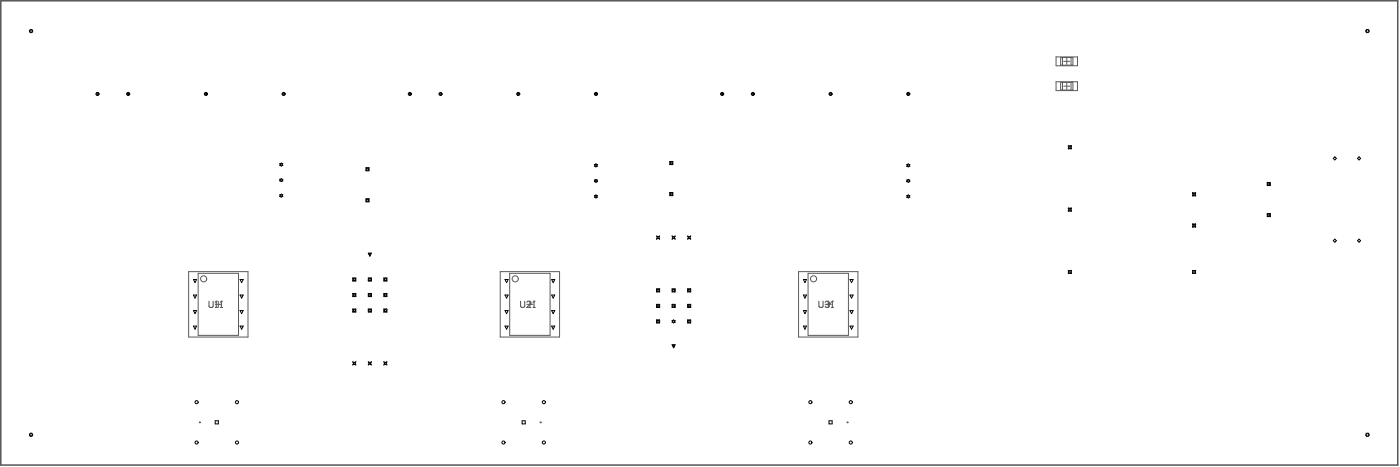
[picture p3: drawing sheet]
<svg xmlns="http://www.w3.org/2000/svg" width="762mm" height="254mm" viewBox="0 0 762 254" stroke-linecap="round" stroke-linejoin="round" font-family="sans-serif">
<g fill="none" stroke="#5a5a5a" stroke-width=".54">
<path d="M575 31h11v5h-11zM577 31h7v4h-7zM578 31v4M579 33h3M580 32v3M583 31v4M575 44h11v5h-11zM577 45h7v4h-7zM578 45v4M579 47h3M580 45v4M583 45v4"/>
<path d="M103 148h32v35h-32zM108 149h22v33h-22zM272 148h32v35h-32zM277 149h22v33h-22zM434 148h33v35h-33zM440 149h22v33h-22zM117 166h3M119 164v3M287 166h3M288 164v3M449 166h3M451 164v3"/>
<circle cx="111" cy="152" r="1.7"/>
<circle cx="280" cy="152" r="1.7"/>
<circle cx="443" cy="152" r="1.7"/>
<circle cx="109" cy="230" r=".3"/>
<circle cx="294" cy="230" r=".3"/>
<circle cx="461" cy="230" r=".3"/>
</g>
<path d="M0 0h760v253h-760z" fill="none" stroke="#5a5a5a" stroke-width=".85"/>
<path d="M114 164v3h2v-3M117 167h1M118 164v3" fill="none" stroke="#5a5a5a" stroke-width=".59"/>
<circle cx="118" cy="164" r=".3" fill="#5a5a5a"/>
<path d="M118 164h-1M120 167h1M120 164v3" fill="none" stroke="#5a5a5a" stroke-width=".59"/>
<circle cx="120" cy="164" r=".3" fill="#5a5a5a"/>
<path d="M120 164h.1M283 164v3h1h1v-3M287 164h2l-2 3h2M290 167h1M291 164v3" fill="none" stroke="#5a5a5a" stroke-width=".59"/>
<circle cx="291" cy="164" r=".3" fill="#5a5a5a"/>
<path d="M291 164h-1M446 164v3h2v-3M449 164h2v1" fill="none" stroke="#5a5a5a" stroke-width=".59"/>
<circle cx="451" cy="165" r=".3" fill="#5a5a5a"/>
<path d="M450 166h1M451 166v1h-2M451 165v1M452 167h1M453 164v3" fill="none" stroke="#5a5a5a" stroke-width=".59"/>
<circle cx="453" cy="164" r=".3" fill="#5a5a5a"/>
<path d="M453 164h-1" fill="none" stroke="#5a5a5a" stroke-width=".59"/>
<g fill="none" stroke="#000" stroke-width=".54">
<path d="M16 16h1l1 1-2 1zM743 16h1l1 1-1 1zM581 79l1 1 1-1-1 1 1 1h-1h-1l1-1zM152 98l1-1 1 1h-1h1l-1 1-1-1h1zM152 89h1h1l-1 1h1h-1h-1h1zM199 91h2v2h-2zM199 92h1v1h-1zM323 98h1h1v1h-1h-1l1-1zM323 90l1-1 1 1-1 1-1-1h1zM364 88h2v2h-2zM365 88h1v1h-1zM493 98h1h1v1h-1h-1l1-1z"/>
<path d="M493 90l1-1 1 1-1 1-1-1h1zM689 99h2v2h-2zM690 100h1v1h-1zM725 86l1-1 1 1-1 1zM739 86v-1l1 1-1 1zM152 106h1h1h-1l1 1h-1h-1l1-1zM199 108h2v2h-2zM199 108h1v1h-1zM323 106h1h1v1l-1 1-1-1h1zM364 105h2v1h-2zM365 105h1v1h-1zM493 106h1h1v1l-1 1-1-1h1z"/>
<path d="M581 113l1 1 1-1-1 1 1 1-1-1-1 1 1-1zM649 105h1v1v1v-1l-1 1v-1zM689 116h2v2h-2zM690 116h1v1h-1zM200 138h2l-1 1zM201 138h1l-1 1zM357 128l1 1 1-1-1 1 1 1h-1h-1l1-1zM366 128v1l1-1v1v1h-1v-1zM374 128l1 1 1-1-1 1 1 1h-1h-1l1-1zM649 122h1v1v1v-1l-1 1v-1zM725 131l1-1 1 1-1 1zM739 131v-1l1 1-1 1z"/>
<path d="M105 152h2l-1 2zM131 152h1l-1 2zM192 151h2v2h-2zM192 160h2v1h-2zM192 152h1v1h-1zM192 160h1v1h-1zM200 151h2v2h-2zM200 160h2v1h-2zM201 152h1v1h-1zM201 160h1v1h-1zM209 160h2v1h-2zM209 151h2v2h-2z"/>
<path d="M209 160h1v1h-1zM209 152h1v1h-1zM275 152h1v2zM300 152h2l-1 2zM357 157h2v2h-2zM358 157h1v1h-1zM366 157h1v2h-1zM366 157h1v1h-1zM374 157h2v2h-2zM374 157h1v1h-1zM437 152h2l-1 2zM462 152h2l-1 2z"/>
<path d="M581 147l1 1 1-1-1 1 1 1-1-1-1 1 1-1zM649 147l1 1v-1v1v1v-1l-1 1v-1zM105 177h2l-1 2zM105 169h2l-1 2zM105 160h2l-1 2zM131 177h1l-1 2zM131 169h1l-1 2zM131 160h1l-1 2zM192 168h2v2h-2zM192 168h1v1h-1zM200 168h2v2h-2zM201 168h1v1h-1z"/>
<path d="M209 168h2v2h-2zM209 168h1v1h-1zM275 177h1v2zM275 169h1v2zM275 160h1v2zM300 177h2l-1 2zM300 169h2l-1 2zM300 160h2l-1 2zM357 166h2v1h-2zM357 174h2v2h-2zM358 166h1v1h-1zM358 174h1v1h-1z"/>
<path d="M366 174h1v1l-1 1v-1zM366 166h1v1h-1zM374 174h2v2h-2zM374 166h2v1h-2zM374 174h1v1h-1zM374 166h1v1h-1zM437 177h2l-1 2zM437 169h2l-1 2zM437 160h2l-1 2zM462 177h2l-1 2zM462 169h2l-1 2zM462 160h2l-1 2z"/>
<path d="M192 197h1h1l-1 1h1h-1h-1zM200 197h1h1v1h-1h-1h1zM209 197h1h1l-1 1h1h-1h-1zM366 187h1l-1 2zM366 188h1l-1 1zM16 236h1l1 1h-2zM117 229h2v2h-2zM284 229h2v2h-2zM451 229h2v2h-2zM743 236h1l1 1h-1z"/>
<circle cx="53" cy="51" r=".5"/>
<circle cx="53" cy="51" r=".8"/>
<circle cx="70" cy="51" r=".5"/>
<circle cx="70" cy="51" r=".8"/>
<circle cx="112" cy="51" r=".5"/>
<circle cx="112" cy="51" r=".8"/>
<circle cx="154" cy="51" r=".5"/>
<circle cx="154" cy="51" r=".8"/>
<circle cx="223" cy="51" r=".5"/>
<circle cx="223" cy="51" r=".8"/>
<circle cx="240" cy="51" r=".5"/>
<circle cx="240" cy="51" r=".8"/>
<circle cx="282" cy="51" r=".5"/>
<circle cx="282" cy="51" r=".8"/>
<circle cx="324" cy="51" r=".5"/>
<circle cx="324" cy="51" r=".8"/>
<circle cx="393" cy="51" r=".5"/>
<circle cx="393" cy="51" r=".8"/>
<circle cx="410" cy="51" r=".5"/>
<circle cx="410" cy="51" r=".8"/>
<circle cx="452" cy="51" r=".5"/>
<circle cx="452" cy="51" r=".8"/>
<circle cx="494" cy="51" r=".5"/>
<circle cx="494" cy="51" r=".8"/>
<circle cx="107" cy="219" r=".8"/>
<circle cx="129" cy="219" r=".8"/>
<circle cx="274" cy="219" r=".8"/>
<circle cx="296" cy="219" r=".8"/>
<circle cx="441" cy="219" r=".8"/>
<circle cx="463" cy="219" r=".8"/>
<circle cx="107" cy="241" r=".8"/>
<circle cx="129" cy="241" r=".8"/>
<circle cx="274" cy="241" r=".8"/>
<circle cx="296" cy="241" r=".8"/>
<circle cx="441" cy="241" r=".8"/>
<circle cx="463" cy="241" r=".8"/>
</g>
</svg>
